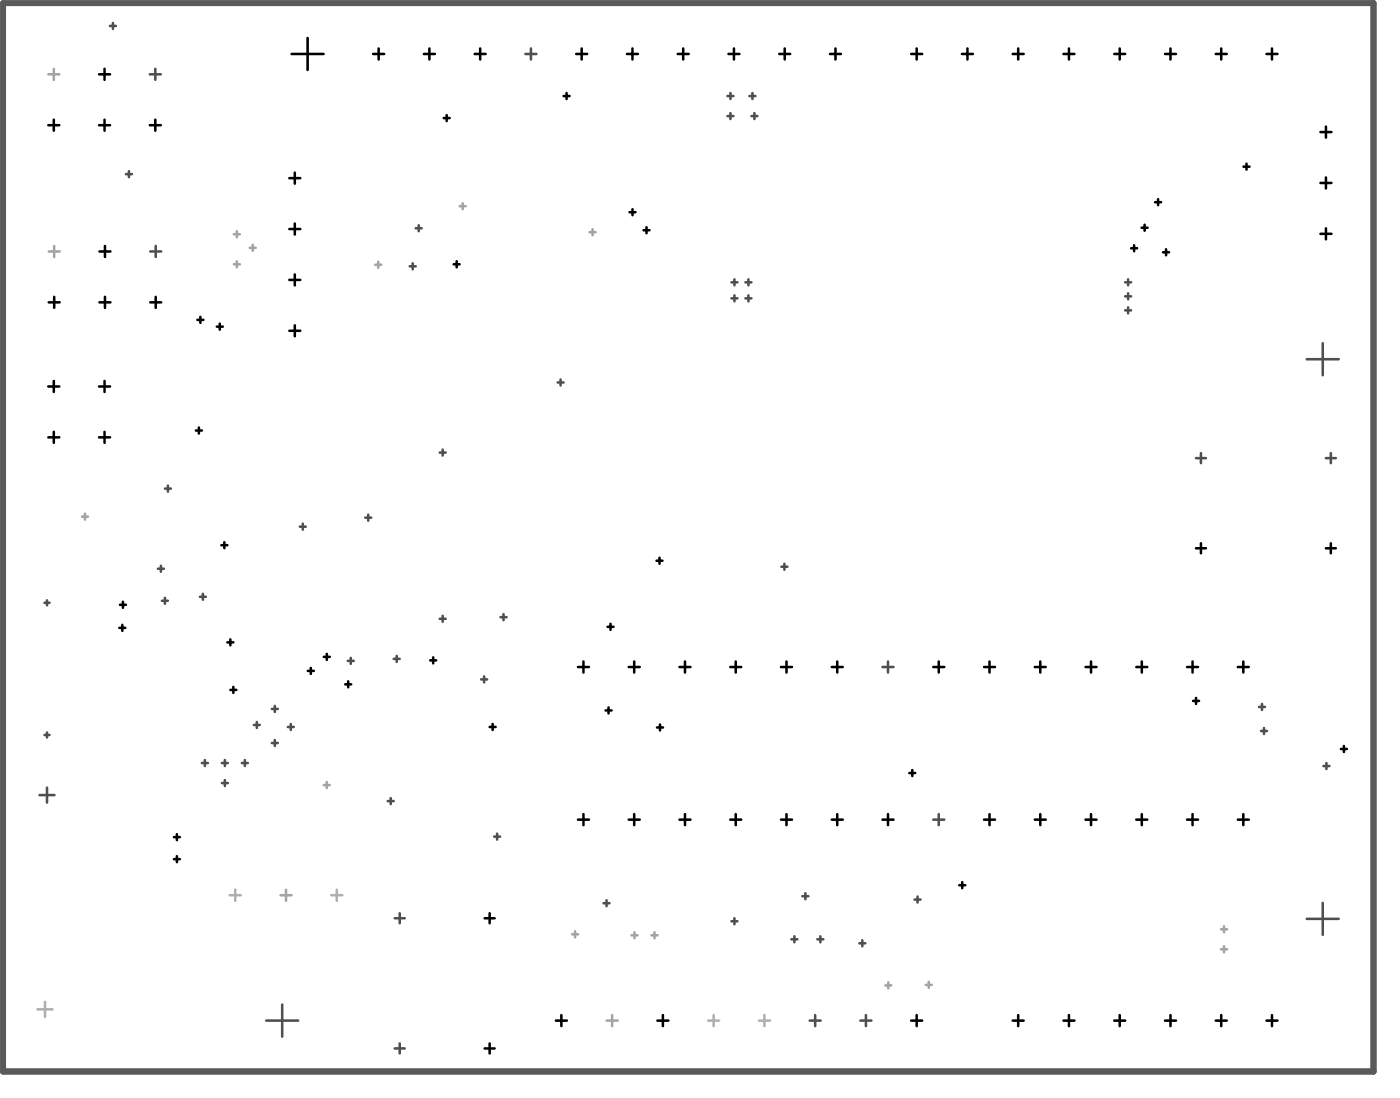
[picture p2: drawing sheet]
<svg xmlns="http://www.w3.org/2000/svg" width="233mm" height="183mm" viewBox="0 0 233 183" stroke-linecap="round" stroke-linejoin="round" font-family="sans-serif">
<path d="M.5 .5h228.3v177.8h-228.3z" fill="none" stroke="#5a5a5a" stroke-width="1"/>
<g fill="none" stroke="#4f4f4f" stroke-width=".42">
<path d="M18.3 4.3h1M18.8 3.8v1M25 12.4h1.8M25.9 11.5v1.8M87.5 9h1.8M88.4 8.1v1.8M121.2 19.3h1M121.2 16h1M121.7 15.5v1M121.7 18.8v1M124.8 16h1M125.2 19.3h1"/>
<path d="M125.3 15.5v1M125.7 18.8v1M21 29h1M21.5 28.5v1M69.2 38h1M69.7 37.5v1M25 41.9h1.9M25.9 40.9v1.9M68.2 44.3h1M68.7 43.8v1M121.8 49.7h1M121.8 47h1"/>
<path d="M122.3 46.5v1M122.3 49.2v1M124.2 49.7h1M124.2 47h1M124.7 46.5v1M124.7 49.2v1M187.4 47h1M187.4 51.7h1M187.4 49.3h1M187.9 46.5v1M187.9 48.8v1M187.9 51.2v1"/>
<path d="M217.7 59.8h5.3M220.3 57.1v5.4M73.2 75.3h1M73.7 74.8v1M92.9 63.7h1M93.4 63.2v1M199.2 76.2h1.7M200 75.4v1.7M220.8 76.2h1.7M221.7 75.4v1.7M7.8 99.9v.8M26.3 94.7h1"/>
<path d="M26.8 94.2v1M27 100h1M27.5 99.5v1M27.5 81.3h1M28 80.8v1M33.3 99.3h1M33.8 98.8v1M49.9 87.7h1M50.4 87.2v1M60.8 86.2h1M61.3 85.7v1M130.1 94.3h1"/>
<path d="M130.6 93.8v1M7.4 100.3h.8M45.3 118h1M45.8 117.5v1M57.9 110h1M58.4 109.5v1M65.6 109.7h1M66.1 109.2v1M73.2 103h1M73.7 102.5v1M80.1 113.1h1M80.6 112.6v1"/>
<path d="M83.4 102.7h1M83.9 102.2v1M147 111h1.8M147.9 110.1v1.8M209.7 117.7h1M210.2 117.2v1M6.6 132.3h2.5M7.4 122.3h.8M7.8 121.9v.8M7.8 131.1v2.5M33.6 127h1M34.1 126.5v1"/>
<path d="M37 127h1M37 130.3h1M37.5 126.5v1M37.5 129.8v1M40.3 127h1M40.8 126.5v1M42.3 120.7h1M42.8 120.2v1M45.3 123.7h1M45.8 123.2v1M47.9 121h1M48.4 120.5v1"/>
<path d="M64.6 133.3h1M65.1 132.8v1M82.3 139.2h1M82.8 138.7v1M155.4 136.4h1.9M156.4 135.5v1.8M210 121.7h1M210.5 121.2v1M220.4 127.5h1M220.9 127v1M65.7 152.8h1.7M66.6 152v1.7"/>
<path d="M100.5 150.3h1M101 149.8v1M121.8 153.3h1M122.3 152.8v1M131.8 156.3h1M132.3 155.8v1M133.6 149.2h1M134.1 148.7v1M136.1 156.3h1M136.6 155.8v1M143.1 157h1M143.6 156.5v1"/>
<path d="M152.3 149.7h1M152.8 149.2v1M217.7 152.9h5.3M220.3 150.3v5.3M44.3 169.9h5.4M47 167.2v5.3M65.7 174.5h1.7M66.6 173.7v1.6M134.9 169.9h1.8M135.8 168.9v1.9M143.3 169.9h1.8M144.2 168.9v1.9"/>
</g>
<g fill="none" stroke="#000" stroke-width=".42">
<path d="M9 19.9v1.9M16.5 12.4h1.8M17.4 11.5v1.8M17.4 19.9v1.9M25.9 19.9v1.9M48.6 9h5.3M51.2 6.3v5.4M62.2 9h1.8M63.1 8.1v1.8M70.6 9h1.8M71.5 8.1v1.8M73.9 19.7h1"/>
<path d="M74.4 19.2v1M79.1 9h1.8M80 8.1v1.8M93.9 16h1M94.4 15.5v1M96 9h1.8M96.9 8.1v1.8M104.4 9h1.9M105.3 8.1v1.8M112.9 9h1.8M113.8 8.1v1.8M121.3 9h1.9"/>
<path d="M122.2 8.1v1.8M129.8 9h1.8M130.7 8.1v1.8M138.2 9h1.9M139.2 8.1v1.8M151.8 9h1.8M152.7 8.1v1.8M160.2 9h1.9M161.1 8.1v1.8M168.7 9h1.8M169.6 8.1v1.8M177.1 9h1.9"/>
<path d="M178 8.1v1.8M185.6 9h1.8M186.5 8.1v1.8M194 9h1.9M195 8.1v1.8M202.5 9h1.8M203.4 8.1v1.8M210.9 9h1.9M211.9 8.1v1.8M8 20.8h1.9M16.5 20.8h1.8M25 20.8h1.8"/>
<path d="M48.2 38.1h1.8M48.2 29.7h1.8M49.1 28.7v1.9M49.1 37.2v1.8M104.9 35.3h1M105.4 34.8v1M107.2 38.3h1M107.7 37.8v1M190.1 37.9h1M190.6 37.4v1M192.4 33.7h1M192.9 33.2v1"/>
<path d="M207.1 27.7h1M207.6 27.2v1M219.9 38.9h1.9M219.9 22h1.9M219.9 30.5h1.9M220.9 21.1v1.8M220.9 29.5v1.9M220.9 38v1.8M8.1 50.3h1.8M9 49.4v1.8M16.6 50.3h1.8M16.6 41.9h1.8"/>
<path d="M17.5 40.9v1.9M17.5 49.4v1.8M25 50.3h1.9M25.9 49.4v1.8M32.9 53.2h1M33.4 52.7v1M36.1 54.4h1M36.6 53.9v1M48.2 55.1h1.8M48.2 46.6h1.8M49.1 45.7v1.8M49.1 54.1v1.9"/>
<path d="M75.6 44h1M76.1 43.5v1M188.4 41.3h1M188.9 40.8v1M193.7 42h1M194.2 41.5v1M8 64.3h1.9M8 72.8h1.9M9 63.4v1.8M9 71.9v1.8M16.5 64.3h1.8M16.5 72.8h1.8"/>
<path d="M17.4 63.4v1.8M17.4 71.9v1.8M32.6 71.7h1M33.1 71.2v1M36.9 90.7h1M37.4 90.2v1M109.3 93.3h1M109.8 92.8v1M199.2 91.2h1.7M200 90.4v1.7M220.8 91.2h1.7M221.7 90.4v1.7"/>
<path d="M19.9 104.5h1M20 100.7h1M20.4 104v1M20.5 100.2v1M37.9 106.9h1M38.4 114.8h1M38.4 106.4v1M38.9 114.3v1M51.3 111.7h1M51.8 111.2v1M53.9 109.3h1M54.4 108.8v1"/>
<path d="M57.5 113.9h1M58 113.4v1M71.7 109.9h1M72.2 109.4v1M96.3 111h1.8M97.2 110.1v1.8M100.9 118.2h1M101.2 104.3h1M101.4 117.7v1M101.7 103.8v1M104.7 111h1.9M105.6 110.1v1.8"/>
<path d="M113.2 111h1.8M114.1 110.1v1.8M121.6 111h1.9M122.5 110.1v1.8M130.1 111h1.8M131 110.1v1.8M138.5 111h1.9M139.5 110.1v1.8M155.4 111h1.9M156.4 110.1v1.8M163.9 111h1.8M164.8 110.1v1.8"/>
<path d="M172.4 111h1.8M173.3 110.1v1.8M180.8 111h1.8M181.7 110.1v1.8M189.3 111h1.8M190.2 110.1v1.8M197.7 111h1.8M198.6 110.1v1.8M198.7 116.7h1M199.2 116.2v1M206.2 111h1.8M207.1 110.1v1.8"/>
<path d="M29 139.3h1M29.5 138.8v1M81.6 121h1M82.1 120.5v1M96.3 136.4h1.8M97.2 135.5v1.8M104.7 136.4h1.9M105.6 135.5v1.8M109.4 121.1h1M109.9 120.6v1M113.2 136.4h1.8M114.1 135.5v1.8"/>
<path d="M121.6 136.4h1.9M122.5 135.5v1.8M130.1 136.4h1.8M131 135.5v1.8M138.5 136.4h1.9M139.5 135.5v1.8M147 136.4h1.8M147.9 135.5v1.8M151.5 128.7h1M152 128.2v1M163.9 136.4h1.8M164.8 135.5v1.8"/>
<path d="M172.4 136.4h1.8M173.3 135.5v1.8M180.8 136.4h1.8M181.7 135.5v1.8M189.3 136.4h1.8M190.2 135.5v1.8M197.7 136.4h1.8M198.6 135.5v1.8M206.2 136.4h1.8M207.1 135.5v1.8M223.3 124.7h1M223.8 124.2v1"/>
<path d="M29 143h1M29.5 142.5v1M80.7 152.8h1.7M81.6 152v1.7M159.8 147.3h1M160.3 146.8v1M80.7 174.5h1.7M81.6 173.7v1.6M92.6 169.9h1.8M93.5 168.9v1.9M109.5 169.9h1.8M110.4 168.9v1.9"/>
<path d="M151.8 169.9h1.8M152.7 168.9v1.9M168.7 169.9h1.8M169.6 168.9v1.9M177.1 169.9h1.9M178 168.9v1.9M185.6 169.9h1.8M186.5 168.9v1.9M194 169.9h1.9M195 168.9v1.9M202.5 169.9h1.8M203.4 168.9v1.9"/>
<path d="M210.9 169.9h1.9M211.9 168.9v1.9"/>
</g>
<g fill="none" stroke="#a3a3a3" stroke-width=".42">
<path d="M8 12.4h1.9M9 11.5v1.8M39 39h.9M39.5 38.5v1M76.6 34.3h1M77.1 33.8v1M98.2 38.7h1M98.7 38.2v1M8.1 41.9h1.8M9 40.9v1.9M39 44h.9M39.5 43.5v1"/>
<path d="M41.6 41.2h1M42.1 40.7v1M62.5 44.1h1M63 43.6v1M13.7 86h1M14.2 85.5v1M53.9 130.7h1M54.4 130.2v1M46.7 149h1.9M47.6 148.1v1.8M95.3 155.5h1M95.8 155v1"/>
<path d="M105.2 155.7h1M105.7 155.2v1M108.5 155.7h1M109 155.2v1M203.4 154.7h1M203.4 158h1M203.9 154.2v1M203.9 157.5v1M101 169.9h1.9M102 168.9v1.9M147.5 164h1M148 163.5v1"/>
<path d="M154.2 163.9h1M154.7 163.4v1"/>
</g>
<path d="M55.2 149h1.8M56.1 148.1v1.8M118 169.9h1.8M118.9 168.9v1.9" fill="none" stroke="#b0b0b0" stroke-width=".42"/>
<path d="M38.3 149h1.8M39.2 148.1v1.8M6.2 168h2.5M7.5 166.7v2.5M126.4 169.9h1.8M127.3 168.9v1.9" fill="none" stroke="#acacac" stroke-width=".42"/>
</svg>
